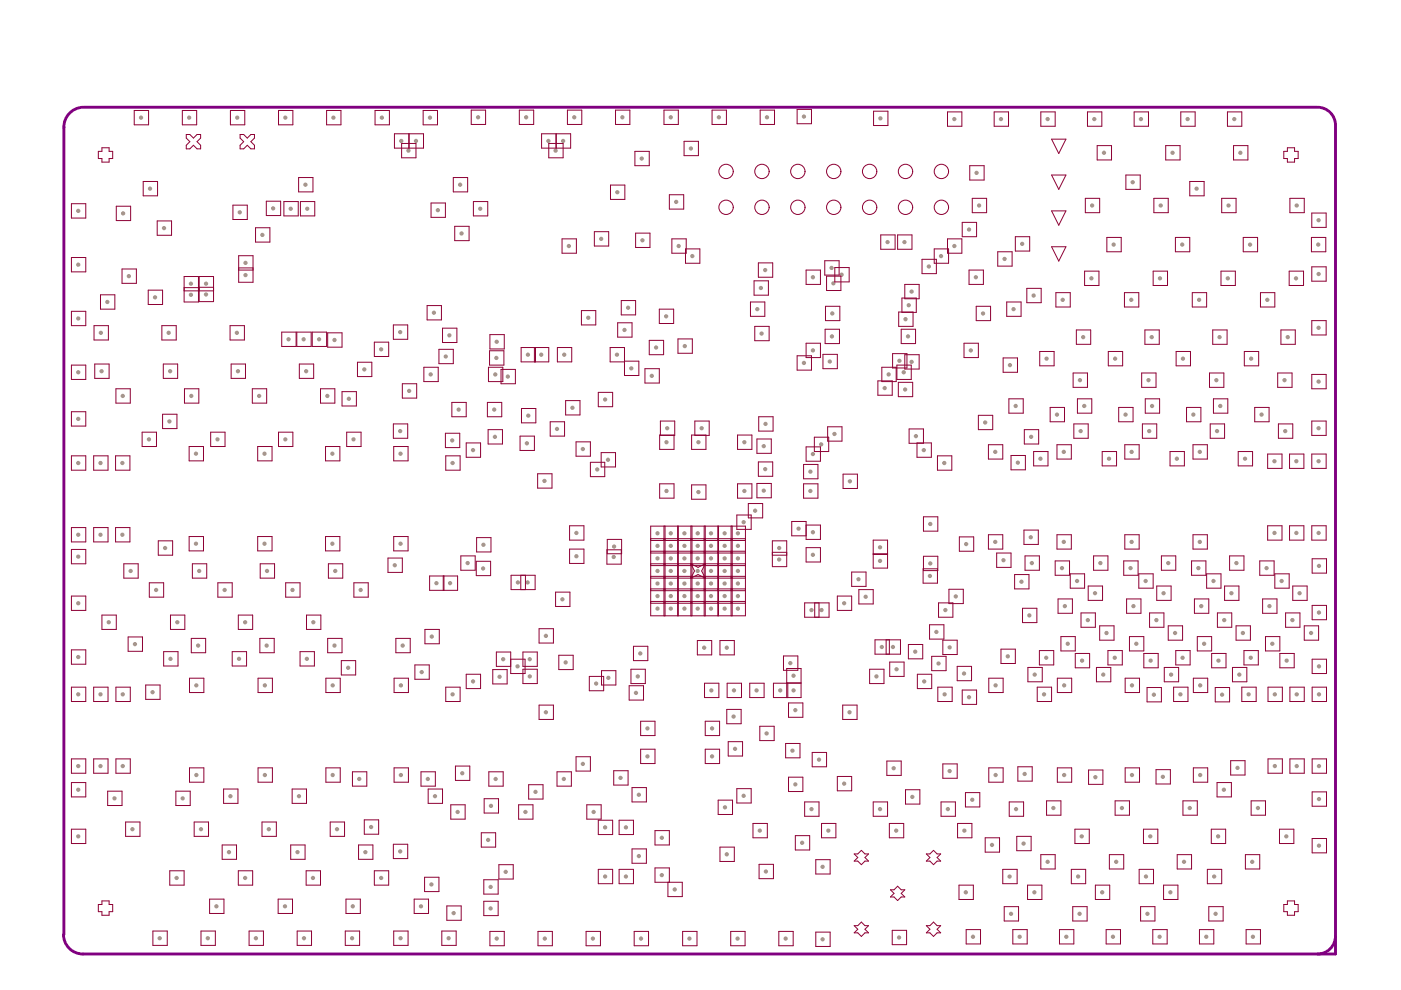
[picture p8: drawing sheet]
<svg xmlns="http://www.w3.org/2000/svg" width="297mm" height="210mm" viewBox="0 0 297 210" stroke-linecap="round" stroke-linejoin="round" font-family="sans-serif">
<path d="M13.5 26.9v171.3M17.6 22.7a4.2 4.2 0 0 0-4.1 4.4M17.7 22.7h261.5M279.3 22.7a3.8 3.8 0 0 1 3.8 3.8M283.1 26.7v175.6h-265.5M13.5 198.1a4.1 4.1 0 0 0 4.1 4.2M283.1 198.5a3.8 3.8 0 0 1-3.8 3.8" fill="none" stroke="#800080" stroke-width=".61"/>
<g fill="#a6968d">
<circle cx="83.7" cy="119.8" r=".46"/>
<circle cx="106.7" cy="139.8" r=".46"/>
<circle cx="105.9" cy="143.5" r=".46"/>
<circle cx="112.3" cy="139.8" r=".46"/>
<circle cx="112.3" cy="143.4" r=".46"/>
<circle cx="119.9" cy="140.4" r=".46"/>
<circle cx="109.7" cy="141.3" r=".46"/>
<circle cx="146.5" cy="31.5" r=".46"/>
<circle cx="130.9" cy="40.8" r=".46"/>
<circle cx="136.1" cy="33.6" r=".46"/>
<circle cx="143.4" cy="42.8" r=".46"/>
<circle cx="35.9" cy="89.3" r=".46"/>
<circle cx="74" cy="84.6" r=".46"/>
<circle cx="77.2" cy="78.3" r=".46"/>
<circle cx="80.8" cy="74.1" r=".46"/>
<circle cx="84.8" cy="70.4" r=".46"/>
<circle cx="91.3" cy="79.4" r=".46"/>
<circle cx="95.3" cy="71.1" r=".46"/>
<circle cx="105.2" cy="75.9" r=".46"/>
<circle cx="107.7" cy="79.8" r=".46"/>
<circle cx="105.3" cy="72.5" r=".46"/>
<circle cx="105" cy="79.4" r=".46"/>
<circle cx="94.5" cy="75.6" r=".46"/>
<circle cx="84.8" cy="91.4" r=".46"/>
<circle cx="95.9" cy="93.4" r=".46"/>
<circle cx="97.2" cy="86.8" r=".46"/>
<circle cx="104.8" cy="86.8" r=".46"/>
<circle cx="104.9" cy="92.6" r=".46"/>
<circle cx="112" cy="88.1" r=".46"/>
<circle cx="111.7" cy="94" r=".46"/>
<circle cx="118.1" cy="90.9" r=".46"/>
<circle cx="128.9" cy="97.5" r=".46"/>
<circle cx="123.6" cy="95.2" r=".46"/>
<circle cx="126.6" cy="99.5" r=".46"/>
<circle cx="215.8" cy="98.1" r=".46"/>
<circle cx="218.6" cy="92.6" r=".46"/>
<circle cx="219.2" cy="62.7" r=".46"/>
<circle cx="208.4" cy="66.5" r=".46"/>
<circle cx="214.1" cy="77.4" r=".46"/>
<circle cx="214.9" cy="65.5" r=".46"/>
<circle cx="240.2" cy="38.6" r=".46"/>
<circle cx="253.7" cy="40" r=".46"/>
<circle cx="234.1" cy="32.4" r=".46"/>
<circle cx="248.6" cy="32.4" r=".46"/>
<circle cx="263" cy="32.4" r=".46"/>
<circle cx="231.6" cy="43.6" r=".46"/>
<circle cx="246.1" cy="43.6" r=".46"/>
<circle cx="260.5" cy="43.6" r=".46"/>
<circle cx="274.9" cy="43.6" r=".46"/>
<circle cx="236.1" cy="51.9" r=".46"/>
<circle cx="250.7" cy="51.9" r=".46"/>
<circle cx="265" cy="51.9" r=".46"/>
<circle cx="279.5" cy="51.9" r=".46"/>
<circle cx="231.4" cy="59" r=".46"/>
<circle cx="245.9" cy="59" r=".46"/>
<circle cx="260.3" cy="59" r=".46"/>
<circle cx="274.8" cy="59" r=".46"/>
<circle cx="225.3" cy="63.6" r=".46"/>
<circle cx="239.8" cy="63.6" r=".46"/>
<circle cx="254.2" cy="63.6" r=".46"/>
<circle cx="268.7" cy="63.6" r=".46"/>
<circle cx="229.7" cy="71.5" r=".46"/>
<circle cx="244.2" cy="71.5" r=".46"/>
<circle cx="258.6" cy="71.5" r=".46"/>
<circle cx="273" cy="71.5" r=".46"/>
<circle cx="221.9" cy="76" r=".46"/>
<circle cx="236.4" cy="76" r=".46"/>
<circle cx="250.8" cy="76" r=".46"/>
<circle cx="265.3" cy="76" r=".46"/>
<circle cx="229" cy="80.6" r=".46"/>
<circle cx="243.5" cy="80.6" r=".46"/>
<circle cx="257.9" cy="80.6" r=".46"/>
<circle cx="272.3" cy="80.6" r=".46"/>
<circle cx="215.3" cy="86.1" r=".46"/>
<circle cx="229.9" cy="86.1" r=".46"/>
<circle cx="244.3" cy="86.1" r=".46"/>
<circle cx="258.7" cy="86.1" r=".46"/>
<circle cx="224.1" cy="87.9" r=".46"/>
<circle cx="238.6" cy="87.9" r=".46"/>
<circle cx="253" cy="87.9" r=".46"/>
<circle cx="267.5" cy="87.9" r=".46"/>
<circle cx="229.1" cy="91.4" r=".46"/>
<circle cx="243.7" cy="91.4" r=".46"/>
<circle cx="258" cy="91.4" r=".46"/>
<circle cx="272.5" cy="91.4" r=".46"/>
<circle cx="220.6" cy="97.3" r=".46"/>
<circle cx="235.1" cy="97.3" r=".46"/>
<circle cx="249.5" cy="97.3" r=".46"/>
<circle cx="264" cy="97.3" r=".46"/>
<circle cx="146.8" cy="54.3" r=".46"/>
<circle cx="120.6" cy="52.2" r=".46"/>
<circle cx="127.5" cy="50.6" r=".46"/>
<circle cx="136.2" cy="50.9" r=".46"/>
<circle cx="143.9" cy="52.2" r=".46"/>
<circle cx="133.2" cy="65.2" r=".46"/>
<circle cx="124.7" cy="67.4" r=".46"/>
<circle cx="132.4" cy="70" r=".46"/>
<circle cx="141.2" cy="67.1" r=".46"/>
<circle cx="145.2" cy="73.4" r=".46"/>
<circle cx="138.2" cy="79.7" r=".46"/>
<circle cx="139.1" cy="73.7" r=".46"/>
<circle cx="199" cy="140.7" r=".46"/>
<circle cx="190.1" cy="141.9" r=".46"/>
<circle cx="185.8" cy="143.4" r=".46"/>
<circle cx="204.4" cy="142.8" r=".46"/>
<circle cx="212.8" cy="118.8" r=".46"/>
<circle cx="204.8" cy="115.4" r=".46"/>
<circle cx="218.5" cy="113.9" r=".46"/>
<circle cx="216.6" cy="123.3" r=".46"/>
<circle cx="213.7" cy="139.2" r=".46"/>
<circle cx="218.2" cy="130.5" r=".46"/>
<circle cx="218.8" cy="119.4" r=".46"/>
<circle cx="233.3" cy="119.4" r=".46"/>
<circle cx="247.7" cy="119.4" r=".46"/>
<circle cx="262.1" cy="119.4" r=".46"/>
<circle cx="225.2" cy="120.4" r=".46"/>
<circle cx="239.7" cy="120.4" r=".46"/>
<circle cx="254.1" cy="120.4" r=".46"/>
<circle cx="268.5" cy="120.4" r=".46"/>
<circle cx="228.4" cy="123.2" r=".46"/>
<circle cx="242.9" cy="123.2" r=".46"/>
<circle cx="257.3" cy="123.2" r=".46"/>
<circle cx="271.7" cy="123.2" r=".46"/>
<circle cx="232.2" cy="125.8" r=".46"/>
<circle cx="246.7" cy="125.8" r=".46"/>
<circle cx="261.1" cy="125.8" r=".46"/>
<circle cx="275.5" cy="125.8" r=".46"/>
<circle cx="225.8" cy="128.5" r=".46"/>
<circle cx="240.3" cy="128.5" r=".46"/>
<circle cx="254.7" cy="128.5" r=".46"/>
<circle cx="269.1" cy="128.5" r=".46"/>
<circle cx="230.6" cy="131.5" r=".46"/>
<circle cx="245.2" cy="131.5" r=".46"/>
<circle cx="259.6" cy="131.5" r=".46"/>
<circle cx="274" cy="131.5" r=".46"/>
<circle cx="234.6" cy="134.2" r=".46"/>
<circle cx="249.1" cy="134.2" r=".46"/>
<circle cx="263.5" cy="134.2" r=".46"/>
<circle cx="278" cy="134.2" r=".46"/>
<circle cx="226.4" cy="136.5" r=".46"/>
<circle cx="240.9" cy="136.5" r=".46"/>
<circle cx="255.3" cy="136.5" r=".46"/>
<circle cx="269.8" cy="136.5" r=".46"/>
<circle cx="219.4" cy="143" r=".46"/>
<circle cx="233.9" cy="143" r=".46"/>
<circle cx="248.3" cy="143" r=".46"/>
<circle cx="262.8" cy="143" r=".46"/>
<circle cx="221.8" cy="139.5" r=".46"/>
<circle cx="236.3" cy="139.5" r=".46"/>
<circle cx="250.7" cy="139.5" r=".46"/>
<circle cx="265.2" cy="139.5" r=".46"/>
<circle cx="229.4" cy="140.1" r=".46"/>
<circle cx="244" cy="140.1" r=".46"/>
<circle cx="258.3" cy="140.1" r=".46"/>
<circle cx="272.8" cy="140.1" r=".46"/>
<circle cx="205.5" cy="147.8" r=".46"/>
<circle cx="244.6" cy="147.3" r=".46"/>
<circle cx="259.1" cy="147.3" r=".46"/>
<circle cx="221.4" cy="147.2" r=".46"/>
<circle cx="250.3" cy="147.2" r=".46"/>
<circle cx="264.7" cy="147.2" r=".46"/>
<circle cx="143.1" cy="188.6" r=".46"/>
<circle cx="135.4" cy="181.5" r=".46"/>
<circle cx="135.4" cy="168.5" r=".46"/>
<circle cx="155.5" cy="151.9" r=".46"/>
<circle cx="173.6" cy="161.1" r=".46"/>
<circle cx="170.1" cy="178.7" r=".46"/>
<circle cx="155.8" cy="158.8" r=".46"/>
<circle cx="153.7" cy="171.2" r=".46"/>
<circle cx="154.1" cy="181.1" r=".46"/>
<circle cx="162.4" cy="184.8" r=".46"/>
<circle cx="174.4" cy="183.8" r=".46"/>
<circle cx="157.7" cy="168.7" r=".46"/>
<circle cx="162.5" cy="155.5" r=".46"/>
<circle cx="168.6" cy="150.6" r=".46"/>
<circle cx="168" cy="159.2" r=".46"/>
<circle cx="168.6" cy="166.3" r=".46"/>
<circle cx="179" cy="166.1" r=".46"/>
<circle cx="193.4" cy="169" r=".46"/>
<circle cx="189.5" cy="162.9" r=".46"/>
<circle cx="201.3" cy="163.5" r=".46"/>
<circle cx="217.2" cy="164.1" r=".46"/>
<circle cx="232.2" cy="164.8" r=".46"/>
<circle cx="262.4" cy="162.8" r=".46"/>
<circle cx="246.5" cy="164.7" r=".46"/>
<circle cx="259.5" cy="167.4" r=".46"/>
<circle cx="210.3" cy="179.2" r=".46"/>
<circle cx="206.1" cy="169.6" r=".46"/>
<circle cx="217" cy="178.8" r=".46"/>
<circle cx="172" cy="171.5" r=".46"/>
<circle cx="186.6" cy="171.5" r=".46"/>
<circle cx="201" cy="171.5" r=".46"/>
<circle cx="215.4" cy="171.5" r=".46"/>
<circle cx="223.3" cy="171.3" r=".46"/>
<circle cx="237.9" cy="171.3" r=".46"/>
<circle cx="252.3" cy="171.3" r=".46"/>
<circle cx="266.7" cy="171.3" r=".46"/>
<circle cx="229.3" cy="177.3" r=".46"/>
<circle cx="243.9" cy="177.3" r=".46"/>
<circle cx="258.3" cy="177.3" r=".46"/>
<circle cx="272.7" cy="177.3" r=".46"/>
<circle cx="222.1" cy="182.7" r=".46"/>
<circle cx="236.7" cy="182.7" r=".46"/>
<circle cx="251" cy="182.7" r=".46"/>
<circle cx="265.5" cy="182.7" r=".46"/>
<circle cx="214.1" cy="185.8" r=".46"/>
<circle cx="228.6" cy="185.8" r=".46"/>
<circle cx="243" cy="185.8" r=".46"/>
<circle cx="257.4" cy="185.8" r=".46"/>
<circle cx="214.4" cy="193.8" r=".46"/>
<circle cx="228.9" cy="193.8" r=".46"/>
<circle cx="243.3" cy="193.8" r=".46"/>
<circle cx="257.7" cy="193.8" r=".46"/>
<circle cx="204.8" cy="189.2" r=".46"/>
<circle cx="219.3" cy="189.2" r=".46"/>
<circle cx="233.7" cy="189.2" r=".46"/>
<circle cx="248.1" cy="189.2" r=".46"/>
<circle cx="161.1" cy="176.1" r=".46"/>
<circle cx="175.6" cy="176.1" r=".46"/>
<circle cx="190" cy="176.1" r=".46"/>
<circle cx="204.5" cy="176.1" r=".46"/>
<circle cx="31.8" cy="40" r=".46"/>
<circle cx="27.3" cy="58.6" r=".46"/>
<circle cx="22.8" cy="64" r=".46"/>
<circle cx="32.9" cy="63" r=".46"/>
<circle cx="21.4" cy="70.6" r=".46"/>
<circle cx="35.8" cy="70.6" r=".46"/>
<circle cx="50.2" cy="70.6" r=".46"/>
<circle cx="21.5" cy="78.7" r=".46"/>
<circle cx="36.1" cy="78.7" r=".46"/>
<circle cx="50.5" cy="78.7" r=".46"/>
<circle cx="64.9" cy="78.7" r=".46"/>
<circle cx="26" cy="84" r=".46"/>
<circle cx="40.6" cy="84" r=".46"/>
<circle cx="54.9" cy="84" r=".46"/>
<circle cx="69.4" cy="84" r=".46"/>
<circle cx="31.6" cy="93.2" r=".46"/>
<circle cx="46.1" cy="93.2" r=".46"/>
<circle cx="60.5" cy="93.2" r=".46"/>
<circle cx="75" cy="93.2" r=".46"/>
<circle cx="98" cy="163.9" r=".46"/>
<circle cx="104.1" cy="170.9" r=".46"/>
<circle cx="103.5" cy="178.1" r=".46"/>
<circle cx="96.2" cy="193.6" r=".46"/>
<circle cx="91.5" cy="187.5" r=".46"/>
<circle cx="78.7" cy="175.4" r=".46"/>
<circle cx="84.8" cy="180.5" r=".46"/>
<circle cx="113.5" cy="167.9" r=".46"/>
<circle cx="76.2" cy="165.2" r=".46"/>
<circle cx="90.7" cy="165.2" r=".46"/>
<circle cx="105.1" cy="165.2" r=".46"/>
<circle cx="119.5" cy="165.2" r=".46"/>
<circle cx="97" cy="172.2" r=".46"/>
<circle cx="111.4" cy="172.2" r=".46"/>
<circle cx="125.9" cy="172.2" r=".46"/>
<circle cx="45.9" cy="192.2" r=".46"/>
<circle cx="60.4" cy="192.2" r=".46"/>
<circle cx="74.8" cy="192.2" r=".46"/>
<circle cx="89.3" cy="192.2" r=".46"/>
<circle cx="37.4" cy="186.1" r=".46"/>
<circle cx="52" cy="186.1" r=".46"/>
<circle cx="66.4" cy="186.1" r=".46"/>
<circle cx="80.8" cy="186.1" r=".46"/>
<circle cx="48.5" cy="180.7" r=".46"/>
<circle cx="63.1" cy="180.7" r=".46"/>
<circle cx="77.5" cy="180.7" r=".46"/>
<circle cx="24.3" cy="169.3" r=".46"/>
<circle cx="38.7" cy="169.3" r=".46"/>
<circle cx="28.1" cy="175.8" r=".46"/>
<circle cx="42.6" cy="175.8" r=".46"/>
<circle cx="57" cy="175.8" r=".46"/>
<circle cx="71.5" cy="175.8" r=".46"/>
<circle cx="48.9" cy="168.8" r=".46"/>
<circle cx="63.4" cy="168.8" r=".46"/>
<circle cx="92.2" cy="168.8" r=".46"/>
<circle cx="35" cy="116.2" r=".46"/>
<circle cx="28.6" cy="136.6" r=".46"/>
<circle cx="32.3" cy="146.8" r=".46"/>
<circle cx="73.8" cy="141.6" r=".46"/>
<circle cx="89.4" cy="142.5" r=".46"/>
<circle cx="27.7" cy="121.1" r=".46"/>
<circle cx="42.2" cy="121.1" r=".46"/>
<circle cx="56.6" cy="121.1" r=".46"/>
<circle cx="71.1" cy="121.1" r=".46"/>
<circle cx="33.1" cy="125.1" r=".46"/>
<circle cx="47.6" cy="125.1" r=".46"/>
<circle cx="62" cy="125.1" r=".46"/>
<circle cx="76.5" cy="125.1" r=".46"/>
<circle cx="23.1" cy="131.9" r=".46"/>
<circle cx="37.6" cy="131.9" r=".46"/>
<circle cx="52" cy="131.9" r=".46"/>
<circle cx="66.4" cy="131.9" r=".46"/>
<circle cx="42" cy="136.9" r=".46"/>
<circle cx="56.5" cy="136.9" r=".46"/>
<circle cx="70.9" cy="136.9" r=".46"/>
<circle cx="85.4" cy="136.9" r=".46"/>
<circle cx="36.1" cy="139.7" r=".46"/>
<circle cx="50.7" cy="139.7" r=".46"/>
<circle cx="65.1" cy="139.7" r=".46"/>
<circle cx="40.1" cy="24.9" r=".46"/>
<circle cx="29.9" cy="24.9" r=".46"/>
<circle cx="91.2" cy="24.9" r=".46"/>
<circle cx="81" cy="24.9" r=".46"/>
<circle cx="70.7" cy="24.9" r=".46"/>
<circle cx="162.6" cy="24.9" r=".46"/>
<circle cx="152.4" cy="24.9" r=".46"/>
<circle cx="142.2" cy="24.9" r=".46"/>
<circle cx="131.9" cy="24.9" r=".46"/>
<circle cx="121.8" cy="24.9" r=".46"/>
<circle cx="60.5" cy="24.9" r=".46"/>
<circle cx="50.3" cy="24.9" r=".46"/>
<circle cx="101.4" cy="24.9" r=".46"/>
<circle cx="111.6" cy="24.9" r=".46"/>
<circle cx="212.2" cy="25.2" r=".46"/>
<circle cx="202.3" cy="25.2" r=".46"/>
<circle cx="261.7" cy="25.2" r=".46"/>
<circle cx="251.8" cy="25.2" r=".46"/>
<circle cx="241.9" cy="25.2" r=".46"/>
<circle cx="232" cy="25.2" r=".46"/>
<circle cx="222.1" cy="25.2" r=".46"/>
<circle cx="186.7" cy="25.1" r=".46"/>
<circle cx="170.5" cy="24.7" r=".46"/>
<circle cx="174.4" cy="199.2" r=".46"/>
<circle cx="190.6" cy="198.8" r=".46"/>
<circle cx="226.1" cy="198.6" r=".46"/>
<circle cx="236" cy="198.6" r=".46"/>
<circle cx="245.9" cy="198.6" r=".46"/>
<circle cx="255.8" cy="198.6" r=".46"/>
<circle cx="265.6" cy="198.6" r=".46"/>
<circle cx="206.3" cy="198.6" r=".46"/>
<circle cx="216.2" cy="198.6" r=".46"/>
<circle cx="115.5" cy="199" r=".46"/>
<circle cx="105.3" cy="199" r=".46"/>
<circle cx="54.3" cy="198.9" r=".46"/>
<circle cx="64.5" cy="198.9" r=".46"/>
<circle cx="125.7" cy="199" r=".46"/>
<circle cx="135.9" cy="199" r=".46"/>
<circle cx="146.2" cy="199" r=".46"/>
<circle cx="156.4" cy="199" r=".46"/>
<circle cx="166.6" cy="199" r=".46"/>
<circle cx="74.6" cy="198.9" r=".46"/>
<circle cx="84.9" cy="198.9" r=".46"/>
<circle cx="95.1" cy="198.9" r=".46"/>
<circle cx="33.9" cy="198.9" r=".46"/>
<circle cx="44.1" cy="198.9" r=".46"/>
<circle cx="16.6" cy="88.8" r=".46"/>
<circle cx="16.6" cy="78.9" r=".46"/>
<circle cx="16.6" cy="67.5" r=".46"/>
<circle cx="16.6" cy="56.1" r=".46"/>
<circle cx="16.6" cy="44.7" r=".46"/>
<circle cx="16.6" cy="139.3" r=".46"/>
<circle cx="16.6" cy="127.9" r=".46"/>
<circle cx="16.6" cy="118" r=".46"/>
<circle cx="16.6" cy="177.3" r=".46"/>
<circle cx="16.6" cy="167.4" r=".46"/>
<circle cx="279.6" cy="169.4" r=".46"/>
<circle cx="279.6" cy="179.3" r=".46"/>
<circle cx="279.6" cy="120" r=".46"/>
<circle cx="279.6" cy="129.9" r=".46"/>
<circle cx="279.6" cy="141.3" r=".46"/>
<circle cx="279.6" cy="46.7" r=".46"/>
<circle cx="279.6" cy="58.1" r=".46"/>
<circle cx="279.6" cy="69.5" r=".46"/>
<circle cx="279.6" cy="80.9" r=".46"/>
<circle cx="279.6" cy="90.8" r=".46"/>
<circle cx="129" cy="143.7" r=".46"/>
<circle cx="134.8" cy="146.9" r=".46"/>
<circle cx="207.1" cy="36.7" r=".46"/>
<circle cx="207.6" cy="43.6" r=".46"/>
<circle cx="157.7" cy="110.7" r=".46"/>
<circle cx="160.1" cy="108.3" r=".46"/>
<circle cx="161.9" cy="104" r=".46"/>
<circle cx="162.2" cy="99.5" r=".46"/>
<circle cx="161.9" cy="94.6" r=".46"/>
<circle cx="162.3" cy="89.9" r=".46"/>
<circle cx="141.5" cy="90.8" r=".46"/>
<circle cx="148.8" cy="90.8" r=".46"/>
<circle cx="178.4" cy="58.2" r=".46"/>
<circle cx="176.3" cy="56.8" r=".46"/>
<circle cx="162.2" cy="57.3" r=".46"/>
<circle cx="161.3" cy="61.1" r=".46"/>
<circle cx="160.6" cy="65.5" r=".46"/>
<circle cx="161.5" cy="70.7" r=".46"/>
<circle cx="170.5" cy="77" r=".46"/>
<circle cx="175.9" cy="76.7" r=".46"/>
<circle cx="176.4" cy="71.3" r=".46"/>
<circle cx="176.5" cy="66.5" r=".46"/>
<circle cx="176.7" cy="60.1" r=".46"/>
<circle cx="216.7" cy="51.7" r=".46"/>
<circle cx="213" cy="54.9" r=".46"/>
<circle cx="205.5" cy="48.7" r=".46"/>
<circle cx="202.3" cy="52.2" r=".46"/>
<circle cx="199.5" cy="54.3" r=".46"/>
<circle cx="196.9" cy="56.5" r=".46"/>
<circle cx="193.3" cy="61.8" r=".46"/>
<circle cx="192" cy="67.7" r=".46"/>
<circle cx="190.7" cy="76.5" r=".46"/>
<circle cx="193.3" cy="76.7" r=".46"/>
<circle cx="188.4" cy="79.4" r=".46"/>
<circle cx="191.9" cy="82.6" r=".46"/>
<circle cx="208.9" cy="89.6" r=".46"/>
<circle cx="194.2" cy="92.5" r=".46"/>
<circle cx="176.9" cy="92" r=".46"/>
<circle cx="174.1" cy="94.2" r=".46"/>
<circle cx="172.4" cy="96.3" r=".46"/>
<circle cx="169.3" cy="112.1" r=".46"/>
<circle cx="171.8" cy="100" r=".46"/>
<circle cx="171.8" cy="104.1" r=".46"/>
<circle cx="148.1" cy="104.3" r=".46"/>
<circle cx="128.3" cy="84.7" r=".46"/>
<circle cx="61.2" cy="71.9" r=".46"/>
<circle cx="64.4" cy="71.9" r=".46"/>
<circle cx="67.6" cy="71.9" r=".46"/>
<circle cx="180.2" cy="102" r=".46"/>
<circle cx="165.2" cy="118.6" r=".46"/>
<circle cx="99.2" cy="119.4" r=".46"/>
<circle cx="187.6" cy="82.3" r=".46"/>
<circle cx="191.6" cy="78.9" r=".46"/>
<circle cx="192.7" cy="64.7" r=".46"/>
<circle cx="192.5" cy="71.3" r=".46"/>
<circle cx="154.1" cy="137.3" r=".46"/>
<circle cx="179" cy="127.9" r=".46"/>
<circle cx="182" cy="122.8" r=".46"/>
<circle cx="183.5" cy="126.5" r=".46"/>
<circle cx="70.9" cy="72.1" r=".46"/>
<circle cx="86.7" cy="82.9" r=".46"/>
<circle cx="111.9" cy="123.5" r=".46"/>
<circle cx="130.2" cy="115.9" r=".46"/>
<circle cx="198.5" cy="134" r=".46"/>
<circle cx="194" cy="138.2" r=".46"/>
<circle cx="21.3" cy="98.2" r=".46"/>
<circle cx="25.9" cy="98.2" r=".46"/>
<circle cx="16.6" cy="98.2" r=".46"/>
<circle cx="16.6" cy="113.4" r=".46"/>
<circle cx="25.9" cy="113.4" r=".46"/>
<circle cx="21.3" cy="113.4" r=".46"/>
<circle cx="21.3" cy="147.2" r=".46"/>
<circle cx="26" cy="147.2" r=".46"/>
<circle cx="16.6" cy="147.2" r=".46"/>
<circle cx="16.6" cy="162.4" r=".46"/>
<circle cx="26" cy="162.4" r=".46"/>
<circle cx="21.3" cy="162.4" r=".46"/>
<circle cx="274.9" cy="147.2" r=".46"/>
<circle cx="279.6" cy="147.2" r=".46"/>
<circle cx="270.3" cy="147.2" r=".46"/>
<circle cx="270.3" cy="162.4" r=".46"/>
<circle cx="279.6" cy="162.4" r=".46"/>
<circle cx="274.9" cy="162.4" r=".46"/>
<circle cx="274.9" cy="113" r=".46"/>
<circle cx="279.6" cy="113" r=".46"/>
<circle cx="270.2" cy="113" r=".46"/>
<circle cx="270.2" cy="97.8" r=".46"/>
<circle cx="279.6" cy="97.8" r=".46"/>
<circle cx="274.9" cy="97.8" r=".46"/>
<circle cx="65.1" cy="44.3" r=".46"/>
<circle cx="57.9" cy="44.2" r=".46"/>
<circle cx="64.8" cy="39.2" r=".46"/>
<circle cx="61.6" cy="44.3" r=".46"/>
<circle cx="101.8" cy="44.3" r=".46"/>
<circle cx="97.9" cy="49.5" r=".46"/>
<circle cx="92.8" cy="44.6" r=".46"/>
<circle cx="97.6" cy="39.2" r=".46"/>
<circle cx="92" cy="66.3" r=".46"/>
<circle cx="119.4" cy="29.9" r=".46"/>
<circle cx="116.3" cy="29.9" r=".46"/>
<circle cx="117.8" cy="31.9" r=".46"/>
<circle cx="86.6" cy="31.9" r=".46"/>
<circle cx="85.1" cy="29.9" r=".46"/>
<circle cx="88.2" cy="29.9" r=".46"/>
<circle cx="52" cy="58.3" r=".46"/>
<circle cx="52" cy="55.7" r=".46"/>
<circle cx="34.8" cy="48.4" r=".46"/>
<circle cx="43.7" cy="62.4" r=".46"/>
<circle cx="43.7" cy="60.1" r=".46"/>
<circle cx="40.5" cy="62.5" r=".46"/>
<circle cx="55.6" cy="49.8" r=".46"/>
<circle cx="50.8" cy="45" r=".46"/>
<circle cx="40.5" cy="60.1" r=".46"/>
<circle cx="26.1" cy="45.2" r=".46"/>
<circle cx="114.8" cy="75.2" r=".46"/>
<circle cx="111.9" cy="75.2" r=".46"/>
<circle cx="197.2" cy="119.5" r=".46"/>
<circle cx="92.5" cy="123.6" r=".46"/>
<circle cx="95.4" cy="123.6" r=".46"/>
<circle cx="102.4" cy="120.5" r=".46"/>
<circle cx="197.2" cy="111.1" r=".46"/>
<circle cx="91.5" cy="135" r=".46"/>
<circle cx="119.6" cy="75.2" r=".46"/>
<circle cx="133.9" cy="78.1" r=".46"/>
<circle cx="130.8" cy="75.2" r=".46"/>
<circle cx="121.4" cy="86.5" r=".46"/>
<circle cx="172.4" cy="58.8" r=".46"/>
<circle cx="172.4" cy="74.3" r=".46"/>
<circle cx="206.9" cy="58.8" r=".46"/>
<circle cx="188.2" cy="51.3" r=".46"/>
<circle cx="191.8" cy="51.3" r=".46"/>
<circle cx="205.8" cy="74.3" r=".46"/>
<circle cx="141.3" cy="93.8" r=".46"/>
<circle cx="148.1" cy="93.8" r=".46"/>
<circle cx="157.8" cy="93.8" r=".46"/>
<circle cx="200.3" cy="147.2" r=".46"/>
<circle cx="195.9" cy="144.5" r=".46"/>
<circle cx="200.2" cy="98.2" r=".46"/>
<circle cx="195.9" cy="95.4" r=".46"/>
<circle cx="96" cy="98.2" r=".46"/>
<circle cx="100.3" cy="95.4" r=".46"/>
<circle cx="100.3" cy="144.5" r=".46"/>
<circle cx="96" cy="147.2" r=".46"/>
<circle cx="109.8" cy="123.5" r=".46"/>
<circle cx="130.1" cy="118.1" r=".46"/>
<circle cx="122.2" cy="113" r=".46"/>
<circle cx="122.2" cy="117.9" r=".46"/>
<circle cx="187" cy="137.2" r=".46"/>
<circle cx="189.3" cy="137.2" r=".46"/>
<circle cx="167.6" cy="140.6" r=".46"/>
<circle cx="172.4" cy="112.8" r=".46"/>
<circle cx="186.6" cy="116" r=".46"/>
<circle cx="186.6" cy="118.9" r=".46"/>
<circle cx="200.4" cy="129.3" r=".46"/>
<circle cx="202.6" cy="126.5" r=".46"/>
<circle cx="201.3" cy="137.3" r=".46"/>
<circle cx="180.1" cy="151" r=".46"/>
<circle cx="115.4" cy="102" r=".46"/>
<circle cx="115.7" cy="134.8" r=".46"/>
<circle cx="115.7" cy="151" r=".46"/>
<circle cx="172.4" cy="117.6" r=".46"/>
<circle cx="165.2" cy="116.2" r=".46"/>
<circle cx="141.3" cy="104.1" r=".46"/>
<circle cx="157.8" cy="104.1" r=".46"/>
<circle cx="41.5" cy="96.2" r=".46"/>
<circle cx="56.1" cy="96.2" r=".46"/>
<circle cx="70.5" cy="96.2" r=".46"/>
<circle cx="84.9" cy="96.2" r=".46"/>
<circle cx="41.5" cy="115.3" r=".46"/>
<circle cx="56.1" cy="115.3" r=".46"/>
<circle cx="70.5" cy="115.3" r=".46"/>
<circle cx="84.9" cy="115.3" r=".46"/>
<circle cx="102.5" cy="115.5" r=".46"/>
<circle cx="119.2" cy="127.1" r=".46"/>
<circle cx="254.4" cy="95.8" r=".46"/>
<circle cx="239.9" cy="95.8" r=".46"/>
<circle cx="225.5" cy="95.8" r=".46"/>
<circle cx="211" cy="95.8" r=".46"/>
<circle cx="254.4" cy="114.9" r=".46"/>
<circle cx="239.9" cy="114.9" r=".46"/>
<circle cx="225.5" cy="114.9" r=".46"/>
<circle cx="211" cy="114.9" r=".46"/>
<circle cx="254.5" cy="164.3" r=".46"/>
<circle cx="240" cy="164.3" r=".46"/>
<circle cx="225.6" cy="164.3" r=".46"/>
<circle cx="211.1" cy="164.3" r=".46"/>
<circle cx="254.5" cy="145.3" r=".46"/>
<circle cx="240" cy="145.3" r=".46"/>
<circle cx="225.6" cy="145.3" r=".46"/>
<circle cx="211.1" cy="145.3" r=".46"/>
<circle cx="85" cy="145.3" r=".46"/>
<circle cx="70.5" cy="145.3" r=".46"/>
<circle cx="56.2" cy="145.3" r=".46"/>
<circle cx="41.6" cy="145.3" r=".46"/>
<circle cx="41.6" cy="164.3" r=".46"/>
<circle cx="56.2" cy="164.3" r=".46"/>
<circle cx="70.5" cy="164.3" r=".46"/>
<circle cx="85" cy="164.3" r=".46"/>
<circle cx="123.6" cy="162" r=".46"/>
<circle cx="168.2" cy="143.3" r=".46"/>
<circle cx="168.2" cy="146.4" r=".46"/>
<circle cx="172" cy="129.3" r=".46"/>
<circle cx="174.2" cy="129.3" r=".46"/>
<circle cx="149.3" cy="137.3" r=".46"/>
<circle cx="142.2" cy="113.1" r=".46"/>
<circle cx="139.4" cy="113.1" r=".46"/>
<circle cx="145.1" cy="113.1" r=".46"/>
<circle cx="147.9" cy="113.1" r=".46"/>
<circle cx="150.7" cy="113.1" r=".46"/>
<circle cx="153.6" cy="113.1" r=".46"/>
<circle cx="156.5" cy="113.1" r=".46"/>
<circle cx="142.2" cy="115.7" r=".46"/>
<circle cx="139.4" cy="115.7" r=".46"/>
<circle cx="145.1" cy="115.7" r=".46"/>
<circle cx="147.9" cy="115.7" r=".46"/>
<circle cx="150.7" cy="115.7" r=".46"/>
<circle cx="153.6" cy="115.7" r=".46"/>
<circle cx="156.5" cy="115.7" r=".46"/>
<circle cx="142.2" cy="118.4" r=".46"/>
<circle cx="139.4" cy="118.4" r=".46"/>
<circle cx="145.1" cy="118.4" r=".46"/>
<circle cx="147.9" cy="118.4" r=".46"/>
<circle cx="150.7" cy="118.4" r=".46"/>
<circle cx="153.6" cy="118.4" r=".46"/>
<circle cx="156.5" cy="118.4" r=".46"/>
<circle cx="142.2" cy="121.1" r=".46"/>
<circle cx="139.4" cy="121.1" r=".46"/>
<circle cx="145.1" cy="121.1" r=".46"/>
<circle cx="147.9" cy="121.1" r=".46"/>
<circle cx="150.7" cy="121.1" r=".46"/>
<circle cx="153.6" cy="121.1" r=".46"/>
<circle cx="156.5" cy="121.1" r=".46"/>
<circle cx="142.2" cy="123.7" r=".46"/>
<circle cx="139.4" cy="123.7" r=".46"/>
<circle cx="145.1" cy="123.7" r=".46"/>
<circle cx="147.9" cy="123.7" r=".46"/>
<circle cx="150.7" cy="123.7" r=".46"/>
<circle cx="153.6" cy="123.7" r=".46"/>
<circle cx="156.5" cy="123.7" r=".46"/>
<circle cx="156.5" cy="126.4" r=".46"/>
<circle cx="153.6" cy="126.4" r=".46"/>
<circle cx="150.7" cy="126.4" r=".46"/>
<circle cx="147.9" cy="126.4" r=".46"/>
<circle cx="145.1" cy="126.4" r=".46"/>
<circle cx="139.4" cy="129" r=".46"/>
<circle cx="139.4" cy="126.4" r=".46"/>
<circle cx="142.2" cy="126.4" r=".46"/>
<circle cx="142.2" cy="129" r=".46"/>
<circle cx="145.1" cy="129" r=".46"/>
<circle cx="147.9" cy="129" r=".46"/>
<circle cx="150.7" cy="129" r=".46"/>
<circle cx="153.6" cy="129" r=".46"/>
<circle cx="156.5" cy="129" r=".46"/>
<circle cx="135.8" cy="138.5" r=".46"/>
<circle cx="135.2" cy="143.4" r=".46"/>
<circle cx="126.4" cy="144.9" r=".46"/>
<circle cx="131.6" cy="164.9" r=".46"/>
<circle cx="150.8" cy="146.4" r=".46"/>
<circle cx="155.6" cy="146.4" r=".46"/>
<circle cx="160.4" cy="146.4" r=".46"/>
<circle cx="165.4" cy="146.4" r=".46"/>
<circle cx="151" cy="160.4" r=".46"/>
<circle cx="151" cy="154.4" r=".46"/>
<circle cx="137.3" cy="154.4" r=".46"/>
<circle cx="128.3" cy="175.4" r=".46"/>
<circle cx="132.7" cy="175.4" r=".46"/>
<circle cx="128.3" cy="185.8" r=".46"/>
<circle cx="137.3" cy="160.4" r=".46"/>
<circle cx="132.7" cy="185.8" r=".46"/>
<circle cx="140.3" cy="177.6" r=".46"/>
<circle cx="140.3" cy="185.5" r=".46"/>
<circle cx="107.2" cy="184.9" r=".46"/>
<circle cx="104" cy="188" r=".46"/>
<circle cx="104" cy="192.6" r=".46"/>
<circle cx="197.2" cy="122.1" r=".46"/>
</g>
<g fill="none" stroke="#8d0034" stroke-width=".21">
<path d="M20.8 32.1h.8v-.8h1.5v.8h.8v1.5h-.8v.8h-1.5v-.8h-.8zM28.5 23.4h3v3.1h-3zM30.4 38.5h3v3h-3zM38.7 23.4h3v3.1h-3zM39.5 28.5h.8l.7 .8 .8-.8h.7v.8l-.7 .7 .7 .8v.8h-.7l-.8-.8-.7 .8h-.8v-.8l.8-.8-.8-.7zM48.9 23.4h3v3.1h-3zM50.9 28.5h.8l.7 .8 .8-.8h.8v.8l-.8 .7 .8 .8v.8h-.8l-.8-.8-.7 .8h-.8v-.8l.8-.8-.8-.7zM59 23.4h3.1v3.1h-3.1zM63.3 37.6h3.1v3.1h-3.1zM69.2 23.4h3.1v3.1h-3.1zM79.5 23.4h3.1v3.1h-3.1zM83.6 28.4h3.1v3h-3.1z"/>
<path d="M85.1 30.4h3.1v3.1h-3.1zM86.7 28.4h3.1v3h-3.1zM89.7 23.4h3.1v3.1h-3.1zM96.1 37.6h3.1v3.1h-3.1zM99.9 23.3h3.1v3.1h-3.1zM110.1 23.3h3.1v3.1h-3.1zM114.8 28.4h3.1v3h-3.1zM116.3 30.4h3.1v3.1h-3.1zM117.9 28.4h3.1v3h-3.1zM120.3 23.3h3v3.1h-3zM129.4 39.2h3.1v3.1h-3.1zM130.5 23.3h3v3.1h-3z"/>
<path d="M134.6 32.1h3.1v3h-3.1zM140.8 23.3h3v3.1h-3zM145 30h3.1v3h-3.1zM151 23.3h3v3.1h-3zM161.2 23.3h3v3.1h-3zM169 23.2h3v3h-3zM185.2 23.6h3.1v3h-3.1zM200.9 23.7h3v3.1h-3zM205.6 35.1h3.1v3.1h-3.1zM210.8 23.7h3v3.1h-3zM220.7 23.7h3v3.1h-3zM223 37.1h3l-1.5 3.1z"/>
<path d="M223 29.5h3l-1.5 3zM230.6 23.7h3v3.1h-3zM232.6 30.9h3.1v3h-3.1zM238.7 37.1h3.1v3.1h-3.1zM240.5 23.7h3v3.1h-3zM247.2 30.9h3v3h-3zM250.4 23.7h3v3.1h-3zM252.3 38.5h3v3h-3zM260.2 23.7h3.1v3.1h-3.1zM261.5 30.9h3.1v3h-3.1zM272.2 32.1h.8v-.8h1.5v.8h.7v1.5h-.7v.8h-1.5v-.8h-.8zM15.1 43.2h3.1v3h-3.1z"/>
<path d="M15.1 54.6h3.1v3h-3.1zM24.7 43.7h3v3.1h-3zM25.9 57h3v3.1h-3zM33.3 46.8h3.1v3.1h-3.1zM39 58.6h3.1v5.4h-3.1zM42.2 58.6h3.1v5.4h-3.1zM49.4 43.5h3v3h-3zM50.6 54.2h3v5.6h-3zM50.6 56.8h3M50.6 57.3h3M54.2 48.3h3v3h-3zM56.5 42.7h3v3h-3z"/>
<path d="M60.2 42.7h3v3.1h-3zM63.7 42.7h3v3.1h-3zM91.4 43h3v3.1h-3zM96.4 48h3.1v3h-3.1zM100.4 42.7h3v3.1h-3zM119.2 50.6h3v3.1h-3zM126 49.1h3.1v3.1h-3.1zM134.8 49.4h3v3.1h-3zM141.9 41.3h3.1v3h-3.1zM142.4 50.6h3.1v3.1h-3.1zM145.3 52.8h3.1v3h-3.1zM159.9 59.5h3v3.1h-3z"/>
<path d="M160.8 55.7h3v3.1h-3zM170.9 57.3h3.1v3h-3.1zM174.9 55.3h3v3h-3zM175.2 58.6h3.1v3h-3.1zM177 56.7h3v3.1h-3zM186.7 49.8h3.1v3.1h-3.1zM190.3 49.8h3.1v3.1h-3.1zM195.5 55h3v3h-3zM198.1 52.8h3v3h-3zM200.9 50.6h3v3.1h-3zM204 47.1h3.1v3.1h-3.1zM205.5 57.3h3v3h-3z"/>
<path d="M206.1 42.1h3.1v3h-3.1zM211.5 53.4h3.1v3h-3.1zM215.3 50.2h3v3h-3zM223 44.7h3l-1.5 3.1zM223 52.3h3l-1.5 3.1zM230 57.5h3v3h-3zM230.1 42.1h3.1v3h-3.1zM234.7 50.3h3v3.1h-3zM244.5 57.5h3v3h-3zM244.6 42.1h3.1v3h-3.1zM249.2 50.3h3.1v3.1h-3.1zM258.9 57.5h3v3h-3z"/>
<path d="M259 42.1h3.1v3h-3.1zM263.6 50.3h3v3.1h-3zM273.3 57.5h3.1v3h-3.1zM273.5 42.1h3v3h-3zM278 50.3h3.1v3.1h-3.1zM278.1 45.2h3.1v3h-3.1zM278.1 56.6h3.1v3h-3.1zM15.1 77.4h3.1v3.1h-3.1zM15.1 66h3.1v3h-3.1zM19.9 69h3.1v3.1h-3.1zM20.1 77.2h3v3h-3zM21.3 62.5h3.1v3h-3.1z"/>
<path d="M31.4 61.5h3.1v3.1h-3.1zM34.3 69h3.1v3.1h-3.1zM34.6 77.2h3.1v3h-3.1zM39 61.7h3.1M39 61h3.1M42.2 60.9h3.1M42.2 61.7h3.1M48.8 69h3v3.1h-3zM49 77.2h3v3h-3zM59.7 70.4h3.1v3.1h-3.1zM62.9 70.4h3.1v3.1h-3.1zM63.5 77.2h3v3h-3z"/>
<path d="M66.2 70.4h3v3.1h-3zM69.5 70.6h3v3h-3zM75.8 76.8h3v3h-3zM79.4 72.5h3v3.1h-3zM83.4 68.9h3v3h-3zM89.9 77.9h3v3h-3zM90.6 64.8h3v3h-3zM93.1 74.1h3v3h-3zM93.8 69.6h3.1v3h-3.1zM103.6 77.9h3v3h-3zM103.8 74.4h3v3h-3zM103.9 70.9h3v3.1h-3z"/>
<path d="M106.2 78.3h3.1v3.1h-3.1zM110.5 73.7h5.8v3h-5.8zM113.3 73.7v3M113.5 73.7v3M118.2 73.7h3v3h-3zM123.3 65.9h3v3h-3zM131 68.4h3v3.1h-3zM131.7 63.7h3.1v3.1h-3.1zM132.4 76.6h3v3h-3v-5.9h-3v3h3M136.7 78.2h3.1v3h-3.1zM137.7 72.2h3v3h-3zM139.8 65.5h3v3.1h-3z"/>
<path d="M143.7 71.9h3.1v3h-3.1zM159.1 64h3.1v3.1h-3.1zM160 69.2h3.1v3h-3.1zM169 75.4h3v3.1h-3zM170.9 72.8h3.1v3h-3.1zM174.5 75.1h3v3.1h-3zM174.9 69.8h3.1v3h-3.1zM175 64.9h3.1v3.1h-3.1zM187 77.9h3v3h-3zM189.2 75h3.1v3h-3.1zM190.2 77.4h3v3.1h-3zM190.5 66.2h3.1v3h-3.1z"/>
<path d="M191.1 69.8h3v3h-3zM191.2 63.2h3.1v3h-3.1zM191.8 75.2h3.1v3h-3.1zM191.8 60.3h3.1v3h-3.1zM204.4 72.8h3v3h-3zM207 64.9h3v3.1h-3zM212.7 75.9h3v3h-3zM213.4 64h3.1v3.1h-3.1zM217.7 61.1h3v3.1h-3zM220.4 74.5h3.1v3.1h-3.1zM223.9 62.1h3v3h-3zM227.5 79.1h3.1v3h-3.1z"/>
<path d="M228.2 70h3.1v3h-3.1zM235 74.5h3v3.1h-3zM238.4 62.1h3v3h-3zM242.1 79.1h3v3h-3zM242.7 70h3.1v3h-3.1zM249.4 74.5h3v3.1h-3zM252.8 62.1h3v3h-3zM256.4 79.1h3.1v3h-3.1zM257.1 70h3.1v3h-3.1zM263.8 74.5h3.1v3.1h-3.1zM267.2 62.1h3.1v3h-3.1zM270.9 79.1h3v3h-3z"/>
<path d="M271.6 70h3v3h-3zM278.1 68h3.1v3h-3.1zM278.1 79.4h3.1v3h-3.1zM15.1 87.3h3.1v3h-3.1zM15.1 96.6h3.1v3.1h-3.1zM19.9 96.6h3v3.1h-3zM24.5 96.6h3v3.1h-3zM24.6 82.4h3v3.1h-3zM30.1 91.6h3.1v3.1h-3.1zM34.5 87.8h3v3.1h-3zM39.1 82.4h3.1v3.1h-3.1zM40.1 94.7h3v3h-3z"/>
<path d="M44.7 91.6h3v3.1h-3zM53.5 82.4h3v3.1h-3zM54.6 94.7h3.1v3h-3.1zM59 91.6h3.1v3.1h-3.1zM68 82.4h3v3.1h-3zM69 94.7h3.1v3h-3.1zM72.5 83h3.1v3.1h-3.1zM73.5 91.6h3.1v3.1h-3.1zM83.4 89.9h3v3h-3zM83.5 94.7h3v3h-3zM85.3 81.4h3v3h-3zM94.4 91.9h3.1v3h-3.1z"/>
<path d="M94.5 96.6h3.1v3.1h-3.1zM95.8 85.3h3v3.1h-3zM98.8 93.9h3.1v3.1h-3.1zM103.3 85.3h3.1v3.1h-3.1zM103.5 91.1h3v3h-3zM110.3 92.5h3v3h-3zM110.6 86.6h3v3.1h-3zM116.7 89.4h3v3.1h-3zM119.9 84.9h3.1v3.1h-3.1zM122.1 93.7h3.1v3h-3.1zM125.2 98h3v3.1h-3zM126.8 83.2h3.1v3h-3.1z"/>
<path d="M127.5 96h3v3h-3zM139.9 92.2h3v3.1h-3zM140 89.3h3.1v3h-3.1zM146.6 92.2h3.1v3.1h-3.1zM147.3 89.3h3.1v3h-3.1zM156.4 92.2h3v3.1h-3zM160.5 93.1h3v3h-3zM160.8 97.9h3v3.1h-3zM160.9 88.4h3v3h-3zM170.4 98.5h3v3h-3zM170.9 94.7h3.1v3.1h-3.1zM172.7 92.7h3v3h-3z"/>
<path d="M175.5 90.5h3v3h-3zM186.1 80.8h3.1v3h-3.1zM190.5 81.1h3v3h-3zM192.7 90.9h3.1v3.1h-3.1zM194.4 93.9h3.1v3.1h-3.1zM198.8 96.6h3v3.1h-3zM207.4 88.1h3.1v3h-3.1zM209.6 94.3h3v3h-3zM213.9 84.6h3v3h-3zM214.4 96.6h3v3h-3zM217.2 91.1h3v3h-3zM219.2 95.7h3v3.1h-3z"/>
<path d="M222.7 86.4h3v3h-3zM224.1 94.3h3v3h-3zM227.7 89.9h3v3h-3zM228.4 84.6h3.1v3h-3.1zM233.7 95.7h3v3.1h-3zM237.2 86.4h3v3h-3zM238.5 94.3h3v3h-3zM242.2 89.9h3.1v3h-3.1zM242.8 84.6h3.1v3h-3.1zM248.1 95.7h3v3.1h-3zM251.6 86.4h3v3h-3zM252.9 94.3h3.1v3h-3.1z"/>
<path d="M256.6 89.9h3v3h-3zM257.3 84.6h3v3h-3zM262.5 95.7h3.1v3.1h-3.1zM266 86.4h3.1v3h-3.1zM268.8 96.3h3v3h-3zM271 89.9h3.1v3h-3.1zM273.4 96.3h3.1v3h-3.1zM278.1 89.3h3.1v3h-3.1zM278.1 96.3h3.1v3h-3.1zM15.1 116.5h3.1v3h-3.1zM15.1 111.9h3.1v3h-3.1zM19.9 111.9h3v3h-3z"/>
<path d="M24.5 111.9h3v3h-3zM26.3 119.5h3v3.1h-3zM33.6 114.7h3v3h-3zM40.1 113.8h3v3h-3zM40.8 119.5h3v3.1h-3zM54.6 113.8h3.1v3h-3.1zM55.2 119.5h3v3.1h-3zM69 113.8h3.1v3h-3.1zM69.6 119.5h3.1v3.1h-3.1zM82.3 118.3h3v3.1h-3zM83.5 113.8h3v3h-3zM97.7 117.9h3v3h-3z"/>
<path d="M101 119h3v3h-3zM101.1 114h3v3h-3zM114 100.5h3v3h-3zM120.8 111.5h3v3h-3zM120.8 116.4h3v3.1h-3zM128.7 116.6h3v3h-3zM128.8 114.4h3v3h-3zM138 117.3h20M138 116.9h20M138 119.5h20M138 111.6h20v19h-20zM138 114.6h20"/>
<path d="M138 114.2h20M138 119.9h20M139.9 102.6h3v3h-3zM140.8 111.6v19M141 111.6v19M143.7 111.6v19M143.8 111.6v19M146.5 111.6v19M146.5 119.5l1.5 .8 1.5-.8-.7 1.6 .7 1.5-1.5-.8-1.5 .8 .7-1.5zM146.6 102.8h3.1v3.1h-3.1zM146.7 111.6v19M149.3 111.6v19"/>
<path d="M149.5 111.6v19M152.2 111.6v19M152.3 111.6v19M155 111.6v19M155.2 111.6v19M156.2 109.2h3.1v3h-3.1zM156.4 102.6h3v3h-3zM158.7 106.8h3v3h-3zM160.5 102.5h3v3h-3zM163.8 114.7h3v5.4h-3zM163.8 117.7h3M163.8 117.1h3"/>
<path d="M170.4 102.6h3v3h-3zM170.9 111.3h3.1v3.1h-3.1v-3.8h-3v3h3M170.9 116.1h3.1v3.1h-3.1zM178.7 100.5h3.1v3.1h-3.1zM185.1 114.5h3.1v5.9h-3.1zM185.1 117.4h3.1M185.1 117.6h3.1M195.8 109.6h3v3h-3zM195.8 117.9h3v3.1h-3zM203.4 113.8h3v3.1h-3zM209.6 113.4h3v3h-3zM211.3 117.3h3.1v3h-3.1z"/>
<path d="M217.1 112.4h3v3h-3zM217.3 117.9h3.1v3h-3.1zM223.7 118.9h3.1v3.1h-3.1zM224.1 113.4h3v3h-3zM231.9 117.9h3v3h-3zM238.3 118.9h3v3.1h-3zM238.5 113.4h3v3h-3zM246.2 117.9h3.1v3h-3.1zM252.6 118.9h3.1v3.1h-3.1zM252.9 113.4h3.1v3h-3.1zM260.7 117.9h3v3h-3zM267.1 118.9h3v3.1h-3z"/>
<path d="M268.8 111.5h3v3h-3zM273.4 111.5h3.1v3h-3.1zM278.1 111.5h3.1v3h-3.1zM278.2 118.5h3v3h-3zM15.1 126.4h3.1v3h-3.1zM15.1 137.8h3.1v3h-3.1zM21.6 130.4h3.1v3.1h-3.1zM27.2 135h3v3.1h-3zM31.7 123.6h3v3h-3zM34.7 138.2h3v3h-3zM36.1 130.4h3.1v3.1h-3.1zM40.6 135.4h3v3h-3z"/>
<path d="M46.2 123.6h3v3h-3zM49.2 138.2h3.1v3h-3.1zM50.5 130.4h3.1v3.1h-3.1zM55.1 135.4h3v3h-3zM60.6 123.6h3v3h-3zM63.6 138.2h3.1v3h-3.1zM65 130.4h3v3.1h-3zM69.5 135.4h3v3h-3zM75 123.6h3.1v3h-3.1zM83.9 135.4h3.1v3h-3.1zM90.1 133.5h3v3h-3zM91.1 122.1h5.9v3.1h-5.9z"/>
<path d="M94 122.1v3.1M94.1 122.1v3.1M108.3 139.8h3v3h-3v-4.6h-3.1v3.1h3.1M108.4 122h5.1v3h-5.1zM110.4 122v3M110.9 138.2h3v3.1h-3zM111.4 122v3M114.3 133.3h3v3h-3zM117.8 125.5h3v3.1h-3zM118.5 138.9h3v3.1h-3zM134.3 137h3.1v3.1h-3.1zM138 124.9h20"/>
<path d="M138 122.6h20M138 122.2h20M138 125.2h20M138 127.9h20M138 127.5h20M147.9 135.8h3v3.1h-3zM152.6 135.8h3.1v3.1h-3.1zM166.1 139.1h3.1v3h-3.1zM170.6 127.8h5.2v3.1h-5.2zM172.7 127.8v3.1M173.6 127.8v3.1M177.5 126.4h3.1v3h-3.1z"/>
<path d="M180.6 121.3h3v3h-3zM182.1 125h3v3.1h-3zM185.5 135.7h5.4v3h-5.4zM187.9 135.7v3M188.6 135.7v3M192.6 136.6h3v3.1h-3zM195.7 120.6h3.1v3h-3.1zM197.1 132.5h3v3h-3zM197.5 139.2h3.1v3h-3.1zM199 127.8h3v3.1h-3zM199.9 135.7h3v3.1h-3zM201.2 124.9h3v3.1h-3z"/>
<path d="M212.2 137.6h3.1v3.1h-3.1zM215.1 121.8h3.1v3.1h-3.1zM216.8 129h3v3h-3zM220.4 137.9h3v3.1h-3zM224.3 127h3.1v3h-3.1zM224.9 135h3.1v3h-3.1zM226.9 121.7h3.1v3h-3.1zM228 138.5h3v3.1h-3zM229.2 130h3v3h-3zM230.7 124.3h3.1v3h-3.1zM233.2 132.7h3v3h-3zM234.9 137.9h3v3.1h-3z"/>
<path d="M238.9 127h3v3h-3zM239.5 135h3v3h-3zM241.4 121.7h3.1v3h-3.1zM242.5 138.5h3.1v3.1h-3.1zM243.7 130h3.1v3h-3.1zM245.3 124.3h3v3h-3zM247.7 132.7h3v3h-3zM249.3 137.9h3v3.1h-3zM253.2 127h3.1v3h-3.1zM253.9 135h3v3h-3zM255.8 121.7h3.1v3h-3.1zM256.9 138.5h3v3.1h-3z"/>
<path d="M258.1 130h3.1v3h-3.1zM259.6 124.3h3.1v3h-3.1zM262.1 132.7h3v3h-3zM263.7 137.9h3.1v3.1h-3.1zM267.7 127h3v3h-3zM268.3 135h3.1v3h-3.1zM270.3 121.7h3v3h-3zM271.4 138.5h3v3.1h-3zM272.6 130h3v3h-3zM274.1 124.3h3v3h-3zM276.5 132.7h3.1v3h-3.1zM278.2 139.8h3v3h-3z"/>
<path d="M278.2 128.4h3v3h-3zM15.1 145.7h3.1v3h-3.1zM19.9 145.7h3v3h-3zM24.6 145.7h3v3h-3zM30.9 145.2h3v3.1h-3zM40.2 143.8h3v3h-3zM54.7 143.8h3.1v3h-3.1zM69.1 143.8h3v3h-3zM72.4 140.1h3v3h-3zM83.6 143.8h3v3h-3zM88 141h3v3h-3zM94.5 145.7h3.1v3h-3.1z"/>
<path d="M98.8 143h3.1v3h-3.1zM104.5 142h3v3h-3zM110.9 141.9h3v3h-3zM114.3 149.5h3v3h-3zM124.9 143.4h3.1v3.1h-3.1zM127.5 142.2h3.1v3h-3.1zM133.4 145.4h3v3h-3zM133.8 141.9h3v3h-3zM135.8 158.9h3.1v3h-3.1zM135.8 152.9h3.1v3.1h-3.1zM149.4 144.9h3v3h-3zM149.5 152.9h3.1v3.1h-3.1z"/>
<path d="M149.5 158.9h3.1v3h-3.1zM154.1 150.4h3v3.1h-3zM154.2 144.9h3v3h-3zM154.4 157.3h3v3h-3zM159 144.9h3v3h-3zM161.1 154h3v3h-3zM164 144.9h5.8v3h-5.8zM166.6 157.6h3v3.1h-3zM166.8 141.7h3v3.1h-3zM166.8 144.9v3M167 144.9v3M167.2 149h3v3.1h-3z"/>
<path d="M172.2 159.5h3v3.1h-3zM178.7 149.5h3v3h-3zM184.4 141.9h3v3h-3zM188.6 140.4h3.1v3h-3.1zM194.5 143h3v3h-3zM198.8 145.7h3.1v3h-3.1zM202.9 141.3h3.1v3h-3.1zM204 146.3h3.1v3h-3.1zM209.6 143.8h3.1v3h-3.1zM217.9 141.5h3.1v3.1h-3.1zM219.9 145.7h3.1v3h-3.1zM224.2 143.8h3v3h-3z"/>
<path d="M232.5 141.5h3v3.1h-3zM238.6 143.8h3v3h-3zM243.2 145.8h3v3h-3zM246.8 141.5h3.1v3.1h-3.1zM248.8 145.7h3.1v3h-3.1zM253 143.8h3.1v3h-3.1zM257.7 145.8h3v3h-3zM261.3 141.5h3.1v3.1h-3.1zM263.3 145.7h3v3h-3zM268.8 145.7h3.1v3h-3.1zM273.5 145.7h3v3h-3zM278.2 145.7h3v3h-3z"/>
<path d="M15.1 165.9h3.1v3.1h-3.1zM15.1 175.8h3.1v3h-3.1zM15.1 160.9h3.1v3h-3.1zM19.9 160.9h3v3h-3zM22.8 167.7h3.1v3.1h-3.1zM24.6 160.9h3v3h-3zM26.6 174.3h3.1v3h-3.1zM37.3 167.7h3v3.1h-3zM40.2 162.8h3v3h-3zM41.2 174.3h3v3h-3zM47.1 179.2h3v3h-3zM47.4 167.3h3.1v3h-3.1z"/>
<path d="M54.7 162.8h3.1v3h-3.1zM55.5 174.3h3.1v3h-3.1zM61.6 179.2h3.1v3h-3.1zM61.9 167.3h3.1v3h-3.1zM69.1 162.8h3v3h-3zM70 174.3h3.1v3h-3.1zM74.7 163.6h3.1v3.1h-3.1zM76 179.2h3.1v3h-3.1zM77.2 173.8h3.1v3.1h-3.1zM83.4 179h3v3h-3zM83.6 162.8h3v3h-3zM89.3 163.6h3v3.1h-3z"/>
<path d="M90.8 167.3h3v3h-3zM95.6 170.6h3v3.1h-3zM96.6 162.4h3v3.1h-3zM102 176.6h3.1v3h-3.1zM102.7 169.3h3v3.1h-3zM103.6 163.6h3.1v3.1h-3.1zM110 170.6h3v3.1h-3zM112.1 166.4h3v3h-3zM118.1 163.6h3v3.1h-3zM122.1 160.4h3.1v3.1h-3.1zM124.4 170.6h3.1v3.1h-3.1zM126.8 173.9h3.1v3h-3.1z"/>
<path d="M130.1 163.4h3.1v3.1h-3.1zM131.3 173.9h3v3h-3zM134 167h3v3h-3zM134 180h3v3h-3zM138.9 176.1h3v3.1h-3zM152.3 169.6h3v3.1h-3zM152.6 179.6h3.1v3.1h-3.1zM156.2 167.2h3.1v3.1h-3.1zM159.6 174.6h3.1v3h-3.1zM167.2 164.8h3v3h-3zM168.6 177.2h3.1v3h-3.1zM170.6 170h3v3.1h-3z"/>
<path d="M174.2 174.6h3v3h-3zM177.5 164.6h3.1v3.1h-3.1zM185.1 170h3.1v3.1h-3.1zM188 161.4h3.1v3h-3.1zM188.6 174.6h3v3h-3zM192 167.4h3v3.1h-3zM199.5 170h3.1v3.1h-3.1zM199.9 162h3v3h-3zM203 174.6h3.1v3h-3.1zM204.7 168.1h3v3h-3zM208.9 177.6h3v3.1h-3zM209.6 162.8h3.1v3h-3.1z"/>
<path d="M214 170h3v3.1h-3zM215.6 177.3h3v3.1h-3zM215.8 162.6h3v3h-3zM221.9 169.8h3v3h-3zM224.2 162.8h3v3h-3zM227.9 175.8h3v3h-3zM230.8 163.3h3v3h-3zM236.4 169.8h3.1v3h-3.1zM238.6 162.8h3v3h-3zM242.4 175.8h3.1v3h-3.1zM245.1 163.2h3v3h-3zM250.8 169.8h3.1v3h-3.1z"/>
<path d="M253 162.8h3.1v3h-3.1zM256.8 175.8h3.1v3h-3.1zM258 165.9h3.1v3.1h-3.1zM260.9 161.3h3.1v3h-3.1zM265.3 169.8h3v3h-3zM268.8 160.9h3.1v3h-3.1zM271.3 175.8h3v3h-3zM273.5 160.9h3v3h-3zM278.2 160.9h3v3h-3zM278.2 167.9h3v3h-3zM278.2 177.8h3v3h-3zM20.8 191.8h.8v-.8h1.5v.8h.8v1.5h-.8v.8h-1.5v-.8h-.8z"/>
<path d="M32.4 197.4h3.1v3h-3.1zM36 184.6h3v3.1h-3zM42.6 197.4h3.1v3h-3.1zM44.4 190.6h3.1v3.1h-3.1zM50.5 184.6h3.1v3.1h-3.1zM52.8 197.4h3.1v3h-3.1zM59 190.6h3v3.1h-3zM63 197.4h3v3h-3zM64.9 184.6h3.1v3.1h-3.1zM73.2 197.4h3v3h-3zM73.4 190.6h3v3.1h-3zM79.4 184.6h3v3.1h-3z"/>
<path d="M83.5 197.4h3v3h-3zM87.8 190.6h3.1v3.1h-3.1zM90 186h3.1v3h-3.1zM93.7 197.4h3v3h-3zM94.7 192.1h3.1v3h-3.1zM102.6 186.5h3v3.1h-3zM102.6 191.1h3v3h-3zM103.9 197.5h3v3h-3zM105.8 183.3h3v3.1h-3zM114.1 197.5h3v3h-3zM124.3 197.5h3v3h-3zM126.8 184.3h3.1v3.1h-3.1z"/>
<path d="M131.3 184.3h3v3.1h-3zM134.5 197.5h3v3h-3zM141.6 187.1v3h3.1v-3h-5.8v-3.1h3v3.1M144.7 197.5h3.1v3h-3.1zM154.9 197.5h3.1v3h-3.1zM160.9 183.3h3.1v3h-3.1zM165.1 197.5h3.1v3h-3.1zM173 182.3h3v3h-3zM173 197.6h3v3.1h-3zM181.1 181.1h.8l.7-.8 .8 .8h.7l-.7 .7 .7 .8h-.7l-.8 .7-.7-.7h-.8l.8-.8zM181.1 196.3h.8l.7-.8 .8 .8h.7l-.7 .7 .7 .8h-.7l-.8 .7-.7-.7h-.8l.8-.8zM188.8 188.7h.8l.7-.8 .8 .8h.7l-.7 .7 .7 .8h-.7l-.8 .7-.7-.7h-.8l.8-.8z"/>
<path d="M189.2 197.3h3v3h-3zM196.4 181.1h.8l.7-.8 .8 .8h.7l-.7 .7 .7 .8h-.7l-.8 .7-.7-.7h-.8l.8-.8zM196.4 196.3h.8l.7-.8 .8 .8h.7l-.7 .7 .7 .8h-.7l-.8 .7-.7-.7h-.8l.8-.8zM203.3 187.7h3.1v3h-3.1zM204.8 197.1h3.1v3h-3.1zM212.6 184.3h3.1v3.1h-3.1zM212.9 192.2h3.1v3.1h-3.1zM214.7 197.1h3.1v3h-3.1zM217.9 187.7h3v3h-3zM220.7 181.2h3v3h-3zM224.6 197.1h3.1v3h-3.1zM227.1 184.3h3.1v3.1h-3.1z"/>
<path d="M227.4 192.2h3.1v3.1h-3.1zM232.2 187.7h3.1v3h-3.1zM234.5 197.1h3.1v3h-3.1zM235.2 181.2h3.1v3h-3.1zM241.5 184.3h3.1v3.1h-3.1zM241.8 192.2h3.1v3.1h-3.1zM244.4 197.1h3.1v3h-3.1zM246.7 187.7h3v3h-3zM249.6 181.2h3v3h-3zM254.3 197.1h3.1v3h-3.1zM256 184.3h3v3.1h-3zM256.3 192.2h3v3.1h-3z"/>
<path d="M264 181.2h3.1v3h-3.1zM264.2 197.1h3v3h-3zM272.2 191.8h.8v-.8h1.5v.8h.7v1.5h-.7v.8h-1.5v-.8h-.8z"/>
<circle cx="153.9" cy="36.3" r="1.52"/>
<circle cx="161.5" cy="36.3" r="1.52"/>
<circle cx="169.2" cy="36.3" r="1.52"/>
<circle cx="176.8" cy="36.3" r="1.52"/>
<circle cx="184.4" cy="36.3" r="1.52"/>
<circle cx="192" cy="36.3" r="1.52"/>
<circle cx="199.6" cy="36.3" r="1.52"/>
<circle cx="153.9" cy="44" r="1.52"/>
<circle cx="161.5" cy="44" r="1.52"/>
<circle cx="169.2" cy="44" r="1.52"/>
<circle cx="176.8" cy="44" r="1.52"/>
<circle cx="184.4" cy="44" r="1.52"/>
<circle cx="192" cy="44" r="1.52"/>
<circle cx="199.6" cy="44" r="1.52"/>
</g>
</svg>
